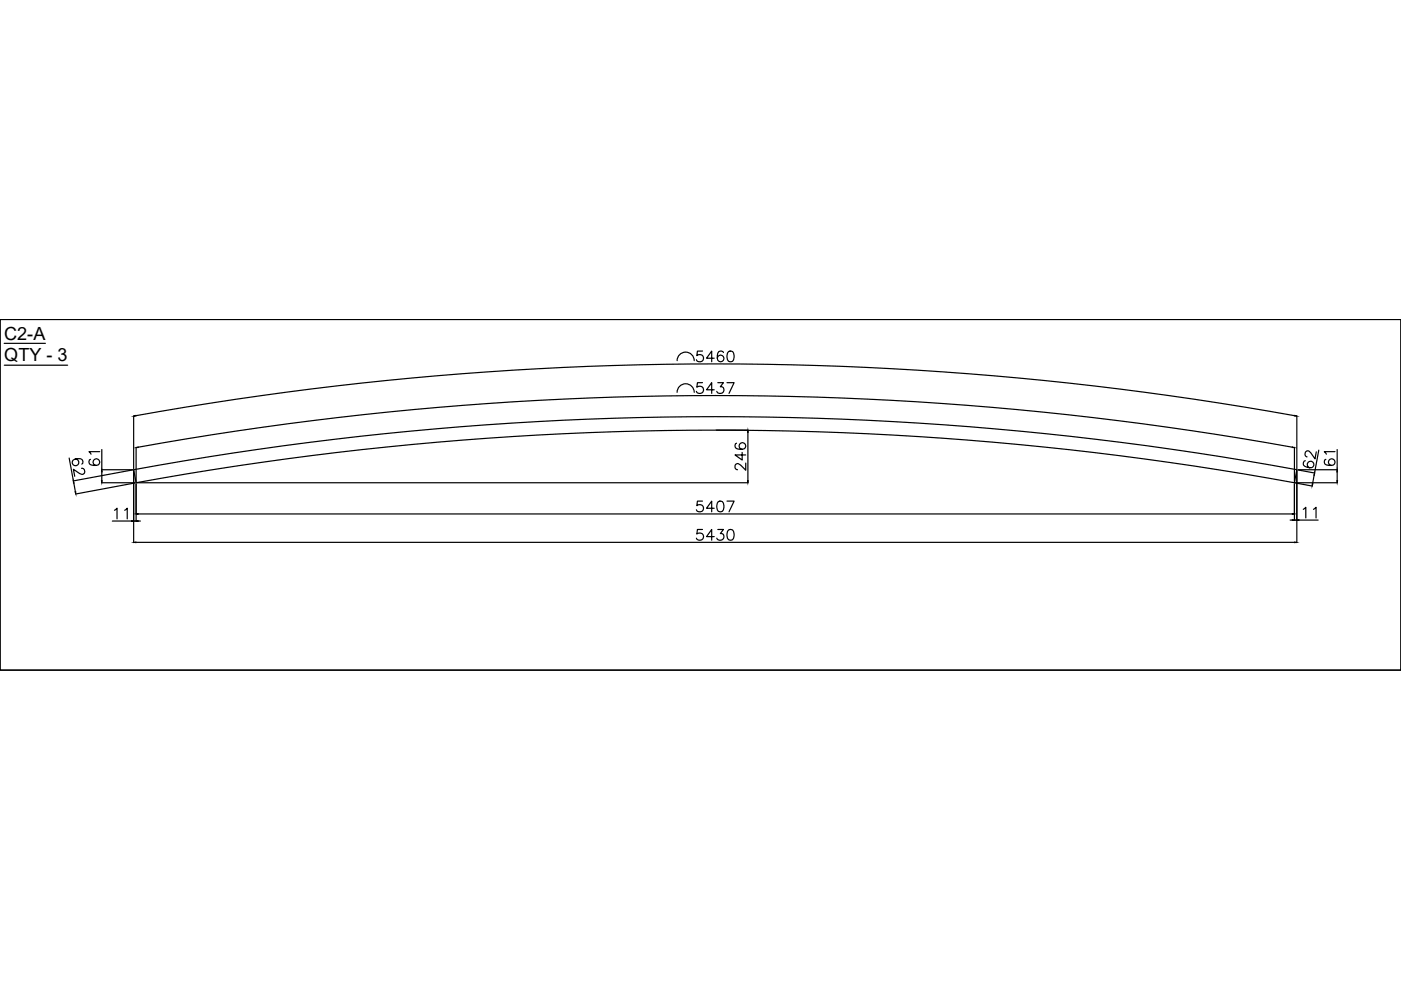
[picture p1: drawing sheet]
<svg xmlns="http://www.w3.org/2000/svg" width="297mm" height="210mm" viewBox="0 0 297 210" stroke-linecap="round" stroke-linejoin="round" font-family="sans-serif">
<defs><g id="words">
<g font-size="3.8">
<text x=".9" y="72">C2-A</text>
<text x=".9" y="76.6">QTY - 3</text>
</g>
</g></defs>
<!-- layer: 0 -->
<g fill="none" stroke="#000" stroke-width=".25">
<path d="M.1 67.7h296.9v74.4h-296.9zM.1 67.7h296.9M.9 72.8h8.7M.9 77.4h13.4M143.6 76.5a1.82 1.82 0 0 1 1.8-1.8 1.82 1.82 0 0 1 1.8 1.8M148.9 74.4h-1l-.1 1a.8 .8 0 0 1 1.2 0 .8 .8 0 0 1-.2 1.2 .8 .8 0 0 1-1.2-.3M151.4 75.9h-1.6l1.1-1.5v2.3M153.4 74.8a.68 .68 0 0 0-1-.3 1.74 1.74 0 0 0 0 2.1 .71 .71 0 0 0 1-.3 .71 .71 0 0 0-.5-1 .71 .71 0 0 0-.8 .6M154.5 74.5a.74 .74 0 0 1 1 .4 1.91 1.91 0 0 1-.2 1.7 .75 .75 0 0 1-1.1-.3 1.87 1.87 0 0 1 .3-1.8zM297 67.7h.1M297 67.7v74.4h-296.9M14.7 97.1l.9 4.9"/>
<path d="M15.9 97.3a.71 .71 0 0 1 .8 .9 .71 .71 0 0 1-1 .5 .71 .71 0 0 1-.2-1.2 2.04 2.04 0 0 1 1.9-.1 .66 .66 0 0 1-.1 1M17.3 99.3h.3l.3 .3v.7a.54 .54 0 0 1-.7 .2l-1.6-1 .2 1.5M19.2 97.4a.67 .67 0 0 0-.2 1 1.79 1.79 0 0 0 2 0 .71 .71 0 0 0-.3-1.1 .71 .71 0 0 0-1 .5 .71 .71 0 0 0 .7 .9M21.1 95.8h-2.2l.4 .5M21.5 99.6h6.6M21.6 95.3v4.3M28.1 99.6l-12.6 2.4M28.3 99.6a681.4 681.4 0 0 1 246.7 0l-.6 2.8a681.4 681.4 0 0 0-245.5 0zM28.3 88.2v11.2M28.3 99.8v15.2M28.8 88.1a692.5 692.5 0 0 1 245.7 0M28.9 94.8v7.3"/>
<path d="M29.3 94.8a688.8 688.8 0 0 1 244.7 0M143.6 83.2a1.82 1.82 0 0 1 1.8-1.8 1.82 1.82 0 0 1 1.8 1.8M148.9 81.1h-1l-.1 1a.8 .8 0 0 1 1.2 0 .8 .8 0 0 1-.2 1.2 .8 .8 0 0 1-1.2-.3M151.4 82.6h-1.6l1.1-1.5v2.3M151.9 91.2h6.7M152.2 81.1h1.2l-.7 .9a.73 .73 0 0 1 .8 .8 .73 .73 0 0 1-1 .6l-.3-.1-.2-.3M154.1 81.1h1.5l-1 2.3M156.2 94a.67 .67 0 0 0-.3 .9 1.8 1.8 0 0 0 2.1 0 .71 .71 0 0 0-.3-1 .71 .71 0 0 0-1 .5 .71 .71 0 0 0 .6 .9M157.3 95.9v1.6l-1.5-1h2.3M158.1 98.2v1.5l-1.1-1.1a.69 .69 0 0 0-.9-.2l-.3 .3v.5l.3 .3 .3 .1M158.6 91.7v10.2M274.4 94.8v7.3"/>
<path d="M275 88.2v11.2M275 99.8v15.2M275.2 99.6l3.6 .7M275.2 99.6h8.4M276.8 97.7a.67 .67 0 0 0-.4 .9 1.78 1.78 0 0 0 2 .4 .71 .71 0 0 0-.1-1.1 .71 .71 0 0 0-1.1 .3 .71 .71 0 0 0 .5 1M279.1 95.8l-.3 1.5-.9-1.3a.68 .68 0 0 0-.9-.4l-.1 .1a.73 .73 0 0 0-.1 1l.3 .2M279.6 95.4l-.9 4.9M281.1 97.4a.67 .67 0 0 0-.2 1 1.79 1.79 0 0 0 2 0 .71 .71 0 0 0-.3-1.1 .71 .71 0 0 0-.9 .5 .71 .71 0 0 0 .6 .9M283 95.8h-2.2l.4 .5M283.5 95.3v4.3M15.6 102.4l.4 1.9M21.5 102.4h7.1"/>
<path d="M21.6 100v1.9M23.8 110.5h4.1M24.3 108.2l.5-.4v2.2M26.4 108.2l.6-.4v2.2M28.3 110.5h.6M28.6 102.4l-12.6 2.3M28.8 115h245.7M28.9 102.6v7.9M29.1 102.4h129.5M29.3 109h244.7M29.3 110.5h.5M148.9 106.2h-1l-.1 1a.8 .8 0 0 1 1.2 0 .8 .8 0 0 1-.2 1.2 .8 .8 0 0 1-1.2-.3"/>
<path d="M148.9 112.3h-1l-.1 .9a.8 .8 0 0 1 1.2 0 .8 .8 0 0 1-.2 1.2 .8 .8 0 0 1-1.2-.3M151.4 107.8h-1.6l1.1-1.6v2.3M151.4 113.8h-1.6l1.1-1.5v2.2M152.2 112.3h1.2l-.7 .8a.76 .76 0 0 1 .7 1.1 .76 .76 0 0 1-1.2 .2l-.2-.3M152.3 106.4a.75 .75 0 0 1 1.1 .3 1.87 1.87 0 0 1-.2 1.7 .74 .74 0 0 1-1.1-.3 1.91 1.91 0 0 1 .2-1.7zM154.1 106.2h1.5l-1 2.3M154.5 112.4a.74 .74 0 0 1 1 .3 1.9 1.9 0 0 1-.2 1.7 .73 .73 0 0 1-1.1-.3 1.88 1.88 0 0 1 .3-1.7zM273.5 110.3h.5M274.4 102.6v7.7M274.4 110.3h.6M274.7 102.4h8.9M274.7 102.4l3.6 .7"/>
<path d="M275.4 110.3h4.1M276.3 108l.6-.4v2.2M278.5 108l.5-.4v2.2M278.6 100.7l-.3 1.9M283.5 100v1.9M297 142.1h.1"/>
</g>
<g fill="#000" stroke="#000" stroke-width=".21">
<path d="M28.3 88.2l.5-.1v.1zM28.9 94.9l.4-.2v.2zM158.6 91.2v.5h-.1zM274 94.7l.4 .2h-.4zM274.5 88.1l.5 .1h-.5zM15.6 102l.1 .4h-.1zM15.9 104.3h.2v.4zM21.5 101.9h.2l-.1 .5zM21.6 99.6l.1 .4h-.2zM27.9 110.4l.4 .1-.4 .1zM28.3 115l.5-.1v.2zM28.9 109l.4-.1v.1z"/>
<path d="M28.9 110.5l.4-.1v.2zM158.5 101.9h.1v.5zM274 108.9l.4 .1h-.4zM274 110.2l.4 .1h-.4zM274.5 114.9l.5 .1-.5 .1zM275 110.3l.4-.1v.1zM278.2 102.6h.2l-.2 .5zM278.7 100.3v.4h-.2zM283.4 101.9h.2l-.1 .5zM283.5 99.6l.1 .4h-.2z"/>
</g>
<use href="#words"/>
</svg>
